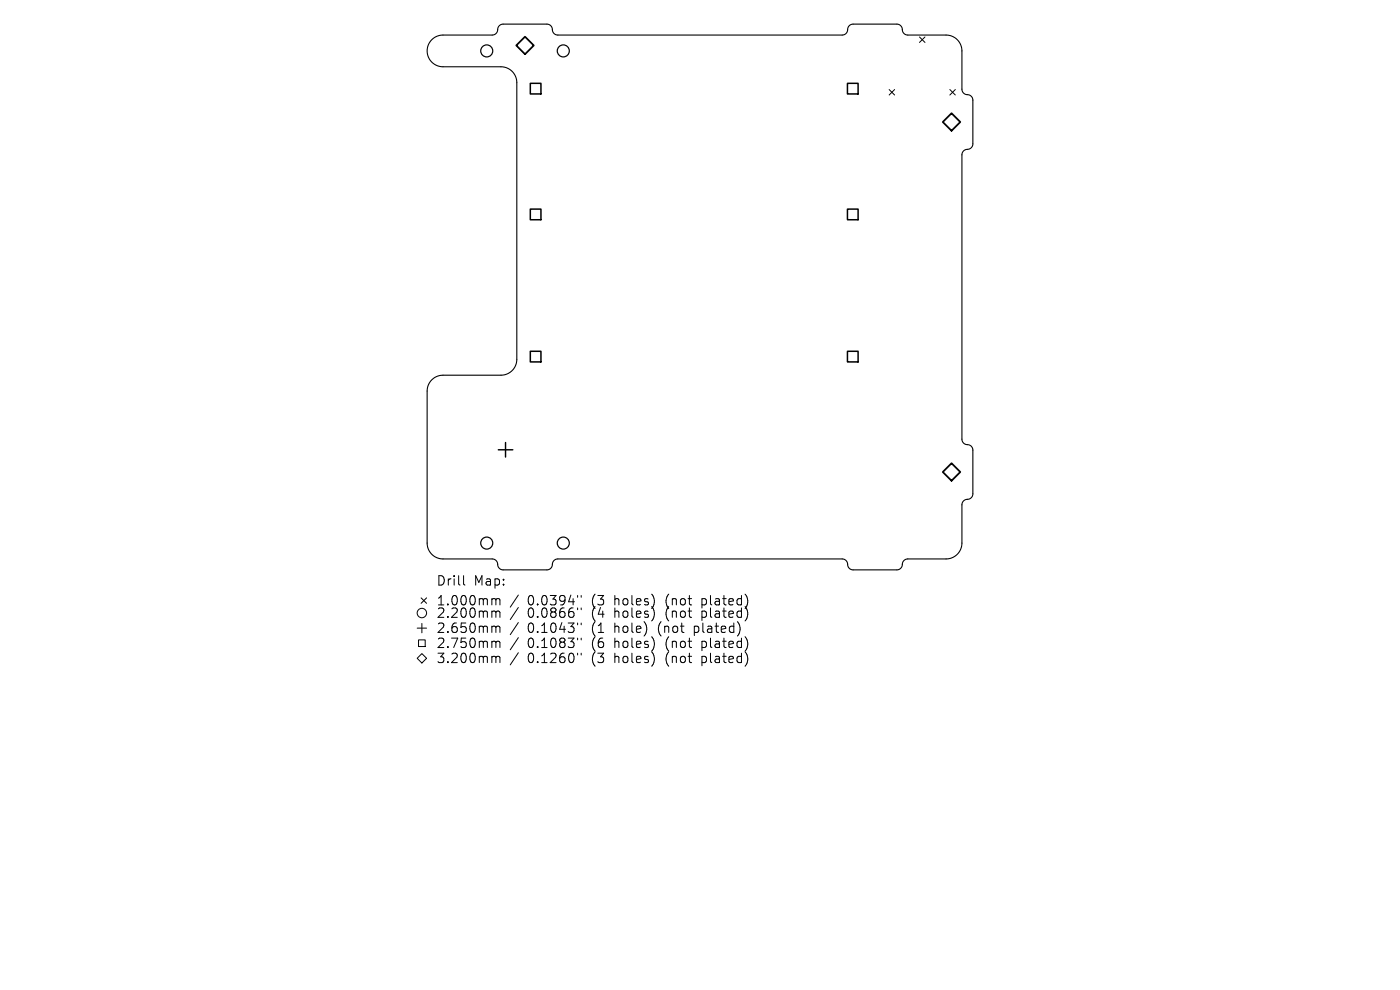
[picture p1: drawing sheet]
<svg xmlns="http://www.w3.org/2000/svg" width="297mm" height="210mm" viewBox="0 0 297 210" stroke-linecap="round" stroke-linejoin="round" font-family="sans-serif">
<defs><g id="words">
<g font-size="2.8">
<text x="92.5" y="124.5">Drill</text>
<text x="100.5" y="124.5">Map:</text>
<text x="92.5" y="128.7">1.000mm</text>
<text x="92.5" y="131.3">2.200mm</text>
<text x="111.9" y="128.7">0.0394&quot;</text>
<text x="111.9" y="131.3">0.0866&quot;</text>
<text x="125.7" y="128.7">(3</text>
<text x="125.7" y="131.3">(4</text>
<text x="130.6" y="128.7">holes)</text>
<text x="130.6" y="131.3">holes)</text>
<text x="141.7" y="128.7">(not</text>
<text x="141.7" y="131.3">(not</text>
<text x="149.5" y="128.7">plated)</text>
<text x="149.5" y="131.3">plated)</text>
<text x="92.5" y="134.5">2.650mm</text>
<text x="92.5" y="137.7">2.750mm</text>
<text x="111.9" y="134.5">0.1043&quot;</text>
<text x="111.9" y="137.7">0.1083&quot;</text>
<text x="125.7" y="134.5">(1</text>
<text x="125.7" y="137.7">(6</text>
<text x="130.6" y="134.5">hole)</text>
<text x="130.6" y="137.7">holes)</text>
<text x="140.1" y="134.5">(not</text>
<text x="141.7" y="137.7">(not</text>
<text x="147.9" y="134.5">plated)</text>
<text x="149.5" y="137.7">plated)</text>
<text x="92.5" y="140.9">3.200mm</text>
<text x="111.9" y="140.9">0.1260&quot;</text>
<text x="125.7" y="140.9">(3</text>
<text x="130.6" y="140.9">holes)</text>
<text x="141.7" y="140.9">(not</text>
<text x="149.5" y="140.9">plated)</text>
</g>
</g></defs>
<path d="M91.6 8.4a3.4 3.4 0 0 1 2.4-1h10.5a1.35 1.35 0 0 0 1.1-1.5l.4-.5 .6-.3h9.5a1.35 1.35 0 0 1 1.1 1.6l.5 .5 .6 .2h60.5a1.35 1.35 0 0 0 1.1-1.5l.3-.5 .7-.3h9.5a1.35 1.35 0 0 1 1.1 1.6l.4 .5 .6 .2h8.5a3.4 3.4 0 0 1 3.1 3.4v8.2a1.35 1.35 0 0 0 1.5 1.2l.5 .3 .3 .6v9.5a1.35 1.35 0 0 1-1.6 1.2l-.5 .4-.2 .6v60.5a1.35 1.35 0 0 0 1.5 1.1l.5 .3 .3 .7v9.5a1.35 1.35 0 0 1-1.6 1.1l-.5 .4-.2 .6v8.5a3.4 3.4 0 0 1-3.4 3.1h-8.2a1.35 1.35 0 0 0-1.1 1.5l-.4 .5-.6 .3h-9.5a1.35 1.35 0 0 1-1.1-1.6l-.5-.5-.6-.2h-60.5a1.35 1.35 0 0 0-1.1 1.5l-.3 .5-.7 .3h-9.5a1.35 1.35 0 0 1-1.1-1.6l-.4-.5-.6-.2h-10.8a3.4 3.4 0 0 1-3.1-3.4v-32.5a3.4 3.4 0 0 1 3.4-3.1h12.6a3.4 3.4 0 0 0 3-3.4v-59a3.4 3.4 0 0 0-3.3-3h-12.6a3.4 3.4 0 0 1-2.9-2.2 3.4 3.4 0 0 1 .8-3.6z" fill="none" stroke="#000" stroke-width=".23"/>
<g fill="none" stroke="#000" stroke-width=".21">
<path d="M188.6 19l1.2 1.2M189.8 19l-1.2 1.2M195.1 7.8l1.1 1.2M196.2 7.8l-1.1 1.2M201.5 19l1.2 1.2M202.7 19l-1.2 1.2M88.5 139.6l1-1 1 1-1 1zM88.5 133.2h2M88.8 135.7h1.4v1.5h-1.4zM89.3 126.8l1.2 1.2M89.5 132.2v2M90.5 126.8l-1.2 1.2"/>
<path d="M98.3 122.1v1.7l.3 .3M104.6 127l.5 .1 .1 .2M104.6 129.6h.3l.3 .3M104.6 132.8l.5 .1 .1 .2M104.6 136l.5 .1 .1 .2M104.6 139.2l.5 .1 .1 .2M105.2 127.3l.3-.3 .5 .1 .1 1.2M105.2 127.3v1M105.2 129.9v1.1M105.2 133.1v1.1M105.2 136.3v1.1M105.2 139.5v1.1"/>
<path d="M105.2 129.9l.3-.3 .5 .1 .1 1.3M105.2 133.1l.3-.3 .5 .1 .1 1.3M105.2 136.3l.3-.3 .5 .1 .1 1.3M105.2 139.5l.3-.3 .5 .1 .1 1.3M110 126.2l-1.8 2.6M110 128.9l-1.8 2.5M110 132.1l-1.8 2.5M110 135.3l-1.8 2.5M110 138.5l-1.8 2.5M122.5 126.3v.4M122.5 129v.3M122.5 132.2v.3"/>
<path d="M122.5 135.4v.3M122.5 138.6v.3M123.3 126.3v.4M123.3 129v.3M123.3 132.2v.3M123.3 135.4v.3M123.3 138.6v.3"/>
<circle cx="89.5" cy="130" r="1"/>
</g>
<g fill="none" stroke="#000" stroke-width=".26">
<circle cx="103.3" cy="10.8" r="1.28"/>
<circle cx="119.5" cy="10.8" r="1.28"/>
<circle cx="103.3" cy="115.2" r="1.28"/>
<circle cx="119.5" cy="115.2" r="1.28"/>
</g>
<path d="M105.7 95.4h3.1M107.2 93.9v3.1" fill="none" stroke="#000" stroke-width=".31"/>
<path d="M112.5 17.7h2.3v2.2h-2.3zM179.8 17.7h2.2v2.2h-2.2zM112.5 44.4h2.3v2.2h-2.3zM179.8 44.4h2.2v2.2h-2.2zM112.5 74.5h2.3v2.3h-2.3zM179.8 74.5h2.2v2.3h-2.2z" fill="none" stroke="#000" stroke-width=".32"/>
<path d="M109.5 9.6l1.9-1.8 1.8 1.8-1.8 1.9zM200 25.9l1.9-1.9 1.8 1.9-1.8 1.8zM200 100.1l1.9-1.8 1.8 1.8-1.8 1.9z" fill="none" stroke="#000" stroke-width=".37"/>
<use href="#words"/>
</svg>
